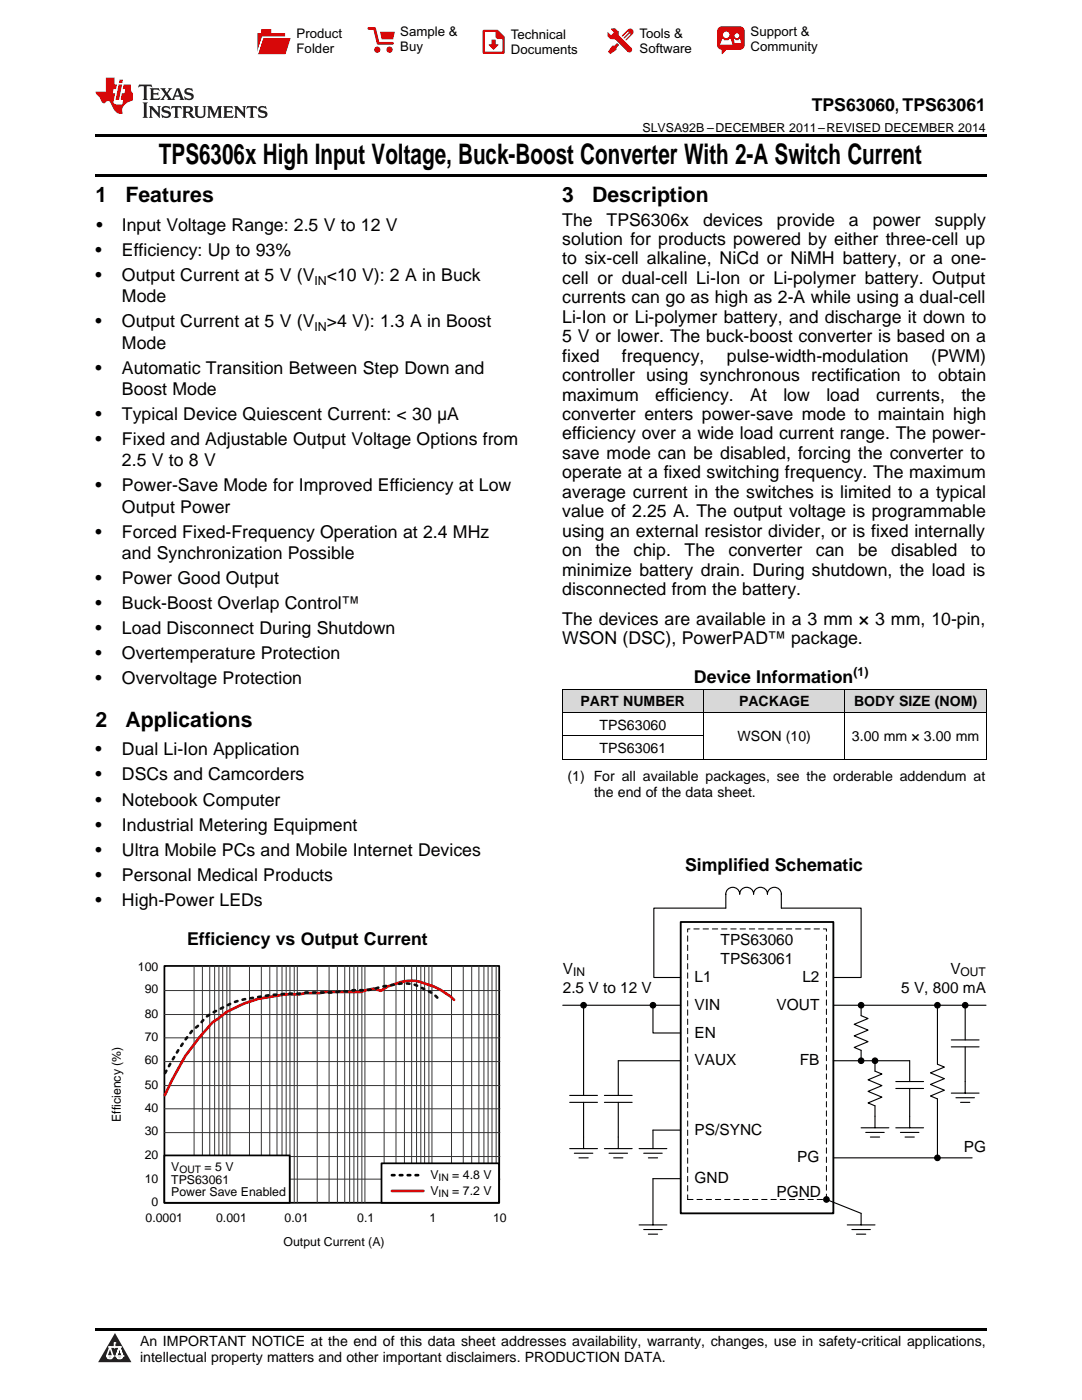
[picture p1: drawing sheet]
<svg xmlns="http://www.w3.org/2000/svg" width="216mm" height="279mm" viewBox="0 0 216 279" stroke-linecap="round" stroke-linejoin="round" font-family="sans-serif">
<defs><g id="words">
<text font-size="5.6" x="31.7" y="32.8">TPS6306x High Input Voltage, Buck-Boost Converter With 2-A Switch Current</text>
<g font-size="4.2">
<text x="19" y="40.4">1</text>
<text x="25" y="40.4">Features</text>
<text x="112.2" y="40.4">3</text>
<text x="118.2" y="40.4">Description</text>
<text x="19" y="145">2</text>
<text x="25" y="145">Applications</text>
</g>
<g font-size="3.5">
<text x="162" y="22.2">TPS63060, TPS63061</text>
<text x="19.2" y="46.1">•</text>
<text x="24.3" y="46.1">Input Voltage Range: 2.5 V to 12 V</text>
<text x="112.2" y="45">The</text>
<text x="121" y="45">TPS6306x</text>
<text x="140.3" y="45">devices</text>
<text x="155" y="45">provide</text>
<text x="169.4" y="45">a</text>
<text x="174.1" y="45">power</text>
<text x="186.5" y="45">supply</text>
<text x="19" y="51.1">•</text>
<text x="24.3" y="51.1">Efficiency: Up to 93%</text>
<text x="112.2" y="48.9">solution for products powered by either three-cell up</text>
<text x="112.2" y="52.8">to six-cell alkaline, NiCd or NiMH battery, or a one-</text>
<text x="19" y="56.1">•</text>
<text x="24.3" y="56.1">Output Current at 5 V (V</text>
<text x="65.2" y="56.1">&lt;10 V): 2 A in Buck</text>
<text x="112.2" y="56.7">cell or dual-cell Li-Ion or Li-polymer battery. Output</text>
<text x="19" y="65.3">•</text>
<text x="24.3" y="60.3">Mode</text>
<text x="24.3" y="65.3">Output Current at 5 V (V</text>
<text x="65.2" y="65.3">&gt;4 V): 1.3 A in Boost</text>
<text x="112.2" y="60.5">currents can go as high as 2-A while using a dual-cell</text>
<text x="112.2" y="64.4">Li-Ion or Li-polymer battery, and discharge it down to</text>
<text x="24.3" y="69.6">Mode</text>
<text x="112.2" y="68.3">5 V or lower. The buck-boost converter is based on a</text>
<text x="19" y="74.6">•</text>
<text x="24.3" y="74.6">Automatic Transition Between Step Down and</text>
<text x="112.2" y="72.2">fixed</text>
<text x="112.2" y="76.1">controller using synchronous rectification to obtain</text>
<text x="124.1" y="72.2">frequency,</text>
<text x="145.1" y="72.2">pulse-width-modulation</text>
<text x="185.8" y="72.2">(PWM)</text>
<text x="19" y="83.8">•</text>
<text x="24.3" y="78.8">Boost Mode</text>
<text x="24.3" y="83.8">Typical Device Quiescent Current: &lt; 30 μA</text>
<text x="112.2" y="79.9">maximum</text>
<text x="112.2" y="83.8">converter enters power-save mode to maintain high</text>
<text x="130.8" y="79.9">efficiency.</text>
<text x="149.7" y="79.9">At</text>
<text x="156.3" y="79.9">low</text>
<text x="164.9" y="79.9">load</text>
<text x="174.8" y="79.9">currents,</text>
<text x="191.8" y="79.9">the</text>
<text x="19" y="88.8">•</text>
<text x="24.3" y="88.8">Fixed and Adjustable Output Voltage Options from</text>
<text x="112.2" y="87.7">efficiency over a wide load current range. The power-</text>
<text x="24.3" y="93.1">2.5 V to 8 V</text>
<text x="112.2" y="91.6">save mode can be disabled, forcing the converter to</text>
<text x="112.2" y="95.5">operate at a fixed switching frequency. The maximum</text>
<text x="19" y="98.1">•</text>
<text x="24.3" y="98.1">Power-Save Mode for Improved Efficiency at Low</text>
<text x="112.2" y="99.3">average current in the switches is limited to a typical</text>
<text x="19" y="107.3">•</text>
<text x="24.3" y="102.3">Output Power</text>
<text x="24.3" y="107.3">Forced Fixed-Frequency Operation at 2.4 MHz</text>
<text x="112.2" y="103.2">value of 2.25 A. The output voltage is programmable</text>
<text x="112.2" y="107.1">using an external resistor divider, or is fixed internally</text>
<text x="24.3" y="111.5">and Synchronization Possible</text>
<text x="112.2" y="111">on</text>
<text x="118.8" y="111">the</text>
<text x="126.4" y="111">chip.</text>
<text x="136.6" y="111">The</text>
<text x="145.4" y="111">converter</text>
<text x="162.8" y="111">can</text>
<text x="171.2" y="111">be</text>
<text x="177.9" y="111">disabled</text>
<text x="193.7" y="111">to</text>
<text x="19" y="116.6">•</text>
<text x="24.3" y="116.6">Power Good Output</text>
<text x="112.2" y="114.9">minimize battery drain. During shutdown, the load is</text>
<text x="112.2" y="118.7">disconnected from the battery.</text>
<text x="19" y="121.6">•</text>
<text x="24.3" y="121.6">Buck-Boost Overlap Control™</text>
<text x="112.2" y="124.7">The devices are available in a 3 mm × 3 mm, 10-pin,</text>
<text x="19" y="126.6">•</text>
<text x="19" y="131.6">•</text>
<text x="24.3" y="126.6">Load Disconnect During Shutdown</text>
<text x="24.3" y="131.6">Overtemperature Protection</text>
<text x="112.2" y="128.6">WSON (DSC), PowerPAD™ package.</text>
<text x="19" y="136.6">•</text>
<text x="24.3" y="136.6">Overvoltage Protection</text>
<text x="138.5" y="136.3">Device Information</text>
<text x="19" y="150.7">•</text>
<text x="19" y="155.8">•</text>
<text x="24.3" y="150.7">Dual Li-Ion Application</text>
<text x="24.3" y="155.8">DSCs and Camcorders</text>
<text x="19" y="160.8">•</text>
<text x="24.3" y="160.8">Notebook Computer</text>
<text x="19" y="165.8">•</text>
<text x="24.3" y="165.8">Industrial Metering Equipment</text>
<text x="19" y="170.8">•</text>
<text x="24.3" y="170.8">Ultra Mobile PCs and Mobile Internet Devices</text>
<text x="136.7" y="173.8">Simplified Schematic</text>
<text x="19" y="175.8">•</text>
<text x="24.3" y="175.8">Personal Medical Products</text>
<text x="19" y="180.8">•</text>
<text x="24.3" y="180.8">High-Power LEDs</text>
<text x="37.3" y="188.6">Efficiency vs Output Current</text>
</g>
<g font-size="3.1">
<text x="143.8" y="188.6">TPS63060</text>
<text x="112.3" y="194.3">V</text>
<text x="138.6" y="196">L1</text>
<text x="143.8" y="192.3">TPS63061</text>
<text x="160.1" y="196">L2</text>
<text x="189.6" y="194.3">V</text>
<text x="112.3" y="198.2">2.5 V to 12 V</text>
<text x="138.6" y="201.5">VIN</text>
<text x="155" y="201.5">VOUT</text>
<text x="179.8" y="198.2">5 V, 800 mA</text>
<text x="138.6" y="207.1">EN</text>
<text x="138.6" y="212.6">VAUX</text>
<text x="159.6" y="212.6">FB</text>
<text x="138.6" y="226.5">PS/SYNC</text>
<text x="159.1" y="232">PG</text>
<text x="192.3" y="229.9">PG</text>
<text x="138.6" y="236.2">GND</text>
<text x="154.9" y="238.9">PGND</text>
</g>
<g font-size="2.8">
<text x="115.8" y="141">PART NUMBER</text>
<text x="147.5" y="141">PACKAGE</text>
<text x="170.4" y="141">BODY SIZE (NOM)</text>
<text x="119.6" y="145.6">TPS63060</text>
<text x="147.2" y="148">WSON (10)</text>
<text x="170" y="148">3.00 mm × 3.00 mm</text>
<text x="113.2" y="155.8">(1) For all available packages, see the orderable addendum at</text>
<text x="119.6" y="150.3">TPS63061</text>
<text x="118.5" y="159">the end of the data sheet.</text>
<text x="27.9" y="268.6">An IMPORTANT NOTICE at the end of this data sheet addresses availability, warranty, changes, use in safety-critical applications,</text>
<text x="27.9" y="271.8">intellectual property matters and other important disclaimers. PRODUCTION DATA.</text>
</g>
<g font-size="2.6">
<text x="59.2" y="7.6">Product</text>
<text x="59.2" y="10.6">Folder</text>
<text x="79.9" y="7.3">Sample &amp;</text>
<text x="79.9" y="10.2">Buy</text>
<text x="101.9" y="7.8">Technical</text>
<text x="101.9" y="10.8">Documents</text>
<text x="127.6" y="7.6">Tools &amp;</text>
<text x="127.6" y="10.6">Software</text>
<text x="149.8" y="7.2">Support &amp;</text>
<text x="149.8" y="10.2">Community</text>
</g>
<g font-size="2.5">
<text x="128.2" y="26.3">SLVSA92B –DECEMBER 2011–REVISED DECEMBER 2014</text>
<text x="62.8" y="56.8">IN</text>
<text x="62.8" y="66">IN</text>
<text x="170.3" y="134.9">(1)</text>
<text x="27.5" y="193.7">100</text>
<text x="28.9" y="203.1">80</text>
<text x="28.9" y="198.2">90</text>
<text x="28.9" y="207.7">70</text>
<text x="28.9" y="212.4">60</text>
<text x="28.9" y="217.4">50</text>
<text x="28.9" y="221.9">40</text>
<text x="24.1" y="223.9" transform="rotate(-90 24.1 223.9)">Efficiency (%)</text>
<text x="28.9" y="226.6">30</text>
<text x="28.9" y="231.3">20</text>
<text x="34.2" y="233.7">V</text>
<text x="40.8" y="233.7">= 5 V</text>
<text x="28.9" y="236.1">10</text>
<text x="34.2" y="236.3">TPS63061</text>
<text x="34.2" y="238.7">Power Save Enabled</text>
<text x="85.9" y="235.3">V</text>
<text x="85.9" y="238.5">V</text>
<text x="90.2" y="235.3">= 4.8 V</text>
<text x="90.2" y="238.5">= 7.2 V</text>
<text x="29" y="243.9">0.0001</text>
<text x="30.3" y="240.8">0</text>
<text x="43.1" y="243.9">0.001</text>
<text x="56.8" y="243.9">0.01</text>
<text x="71.3" y="243.9">0.1</text>
<text x="85.7" y="243.9">1</text>
<text x="98.4" y="243.9">10</text>
<text x="56.6" y="248.7">Output Current (A)</text>
</g>
<g font-size="2.4">
<text x="114.3" y="194.9">IN</text>
<text x="191.7" y="194.9">OUT</text>
</g>
<g font-size="2">
<text x="35.8" y="234.1">OUT</text>
<text x="87.5" y="235.8">IN</text>
<text x="87.5" y="238.9">IN</text>
</g>
</g></defs>
<g fill="#d8d8d8">
<path d="M112.2 137.6h28.2v4.6h-28.2z"/>
<path d="M140.4 137.6h28.2v4.6h-28.2z"/>
<path d="M168.6 137.6h28.2v4.6h-28.2z"/>
</g>
<path d="M22.9 266l3.3 5.9h-6.6z" fill="#231f20"/>
<path d="M21.3 270.6h1.2l-.3 .5h-.3a.53 .53 0 0 1-.6-.5z" fill-rule="evenodd" fill="#fff"/>
<path d="M21.3 270.6h1.2l-.3 .5h-.3a.53 .53 0 0 1-.6-.5z" fill="none" stroke="#231f20" stroke-width=".33"/>
<path d="M21.3 270.6l1.2 .1-.3 .4h-.5z" fill="none" stroke="#fff" stroke-width=".33"/>
<path d="M22.9 268.9h.1" fill="none" stroke="#fff" stroke-width=".33"/>
<path d="M22.9 268v.9z" fill="#fff"/>
<path d="M22.9 268v.9z" fill="none" stroke="#fff" stroke-width=".33"/>
<circle cx="22.9" cy="268" r=".16" fill="#fff"/>
<path d="M21.8 268.8h.1" fill="none" stroke="#fff" stroke-width=".33"/>
<path d="M21.8 268.8h2.2z" fill="#fff"/>
<path d="M21.8 268.8h2.2z" fill="none" stroke="#fff" stroke-width=".33"/>
<circle cx="24" cy="268.8" r=".16" fill="#fff"/>
<path d="M23.2 270.6h.1" fill="none" stroke="#fff" stroke-width=".33"/>
<path d="M23.8 268.8l-.6 1.8z" fill="#fff"/>
<path d="M23.8 268.8l-.6 1.8z" fill="none" stroke="#fff" stroke-width=".33"/>
<path d="M23.8 268.8l.7 1.8z" fill="#fff"/>
<path d="M23.8 268.8l.7 1.8z" fill="none" stroke="#fff" stroke-width=".33"/>
<path d="M24.4 270.6h.1" fill="none" stroke="#fff" stroke-width=".33"/>
<circle cx="21.3" cy="270.6" r=".16" fill="#fff"/>
<path d="M22 268.8l-.7 1.8z" fill="#fff"/>
<path d="M22 268.8l-.7 1.8z" fill="none" stroke="#fff" stroke-width=".33"/>
<path d="M22 268.8l.5 1.8z" fill="#fff"/>
<path d="M22 268.8l.5 1.8z" fill="none" stroke="#fff" stroke-width=".33"/>
<circle cx="22.5" cy="270.6" r=".16" fill="#fff"/>
<path d="M23.3 270.6h1.2a.63 .63 0 0 1-.6 .5 .63 .63 0 0 1-.6-.5z" fill-rule="evenodd" fill="#fff"/>
<path d="M23.3 270.6h1.2a.63 .63 0 0 1-.6 .5 .63 .63 0 0 1-.6-.5z" fill="none" stroke="#231f20" stroke-width=".33"/>
<path d="M23.3 270.6h1.2l-.4 .5h-.5z" fill="none" stroke="#fff" stroke-width=".33"/>
<path d="M23.2 270.6h.1" fill="none" stroke="#fff" stroke-width=".33"/>
<circle cx="24.5" cy="270.6" r=".16" fill="#fff"/>
<path d="M19 265.1h177.8v.5h-177.8z" fill="#000"/>
<path d="M32.8 192.8h66.8v47.2h-66.8z" fill="none" stroke="#000" stroke-width=".35"/>
<g fill="none" stroke="#373435" stroke-width=".2">
<path d="M32.8 197.7h67M38.7 192.8v47.2M40.4 192.8v47.2M41.9 192.8v47.2M42.8 192.8v47.2M43.7 192.8v47.2M44.4 192.8v47.2M45.3 192.8v47.2M45.9 192.8v47.2M49.8 192.8v47.2M52.1 192.8v47.2M53.8 192.8v47.2"/>
<path d="M55.3 192.8v47.2M56.3 192.8v47.2M57.1 192.8v47.2M57.9 192.8v47.2M58.7 192.8v47.2M59.3 192.8v47.2M63.3 192.8v47.2M65.7 192.8v47.2M67.3 192.8v47.2M68.8 192.8v47.2M69.8 192.8v47.2M70.6 192.8v47.2"/>
<path d="M71.4 192.8v47.2M72.2 192.8v47.2M72.8 192.8v47.2M76.6 192.8v47.2M79 192.8v47.2M80.7 192.8v47.2M82.1 192.8v47.2M83.1 192.8v47.2M84 192.8v47.2M84.7 192.8v47.2M85.6 192.8v47.2M86.2 192.8v47.2"/>
<path d="M90.1 192.8v47.2M92.4 192.8v47.2M94.1 192.8v47.2M95.6 192.8v47.2M96.6 192.8v47.2M97.4 192.8v47.2M98.2 192.8v47.2M99 192.8v47.2M32.8 202.5h67M32.8 207.1h67M32.8 211.9h67M32.8 216.6h67"/>
<path d="M32.8 221.3h67M32.8 226h67M32.8 230.8h67M32.8 235.3h67"/>
</g>
<path d="M90.6 199.5a14.9 14.9 0 0 0-7.8-3.8 10.8 10.8 0 0 0-6.8 2.1l-1.4-.5-1.3 .2-1.4 .5h-6.7l-1.4 .2h-2.7l-1.4 .2h-2.7l-2.7 .5a24.6 24.6 0 0 0-9.2 3.1l-2.7 2a60.2 60.2 0 0 0-5.4 6.7l-2.7 5-1.4 2.9" fill="none" stroke="#c00000" stroke-width=".53"/>
<path d="M32.9 214.2a52.4 52.4 0 0 1 5.5-8.5l1.3-1.1 1.4-1.6 2.7-1.6a17.4 17.4 0 0 1 7.8-2.4l2.7-.5h1.3l1.4-.2h2.7l1.4-.2h5.4l4-.5h2.8l4-.9a11.2 11.2 0 0 1 5.4-.2l3.8 1.8 1.3 1.3" fill="none" stroke="#0c0c0c" stroke-width=".53" stroke-dasharray=".5 1.1"/>
<path d="M76.1 232.2h23.5v7.8h-23.5z" fill-rule="evenodd" fill="#fff"/>
<path d="M76.1 232.2h23.5v7.8h-23.5z" fill="none" stroke="#000" stroke-width=".35"/>
<path d="M78.2 234.5h6.3" fill="none" stroke="#000" stroke-width=".53" stroke-dasharray=".5 1.1"/>
<path d="M78.2 237.7h6.3" fill="none" stroke="#c00000" stroke-width=".53"/>
<path d="M32.8 230.6h25v9.4h-25z" fill-rule="evenodd" fill="#fff"/>
<path d="M32.8 230.6h25v9.4h-25z" fill="none" stroke="#000" stroke-width=".35"/>
<path d="M135.8 184h30.5v58.2h-30.5z" fill="none" stroke="#000" stroke-width=".37"/>
<g fill="none" stroke="#000" stroke-width=".22">
<path d="M135.8 195.1h-5.3v-13.9h14.3v-2.7a1.38 1.38 0 0 1 1.4-1.4 1.38 1.38 0 0 1 1.4 1.4 1.38 1.38 0 0 1 1.4-1.4 1.38 1.38 0 0 1 1.4 1.4 1.38 1.38 0 0 1 1.4-1.4 1.38 1.38 0 0 1 1.3 1.4 1.38 1.38 0 0 1 1.4-1.4 1.38 1.38 0 0 1 1.4 1.4v2.7h15.9v13.9h-5.5M112.3 200.6h23.5M113.7 218.6h5.5M116.4 200.6v18M120.6 218.6h5.5M130.3 200.6v5.6h5.5M135.8 211.7h-12.4v6.9M166.3 200.6h30.4M166.3 211.7h15.2v4.1M171.8 200.6v2.1l1.4 .6-2.8 1.1 2.8 1.2-2.8 1.1 2.8 1.2-2.8 1.1 1.4 .6v2.1M174.6 211.7v2.1l1.4 .5-2.8 1.2 2.8 1.2-2.8 1.1 2.8 1.2-2.8 1.1 1.4 .6v4.4M178.7 217.2h5.6"/>
<path d="M178.7 215.8h5.6M181.5 217.2v7.9M187.1 200.6v11.8l1.3 .6-2.7 1.1 2.7 1.2-2.7 1.1 2.7 1.2-2.7 1.1 1.4 .6v11.8M189.8 208.9h5.6M189.8 207.5h5.6M189.8 218.2h5.6M190.7 219.1h3.7M192.6 200.6v6.9M192.6 208.9v9.3M113.7 220h5.5M113.7 229.2h5.5M114.6 230.2h3.7"/>
<path d="M115.5 231.1h1.9M116.4 220v9.2M120.6 220h5.5M120.6 229.2h5.5M121.5 230.2h3.7M122.4 231.1h1.9M123.4 220v9.2M127.5 229.2h5.6M128.4 230.2h3.7M129.4 231.1h1.8M135.8 225.5h-5.5v3.7M135.8 235.2h-5.5v9.3"/>
<path d="M164.9 239.4l6.9 2.8v2.3M166.3 231.1h27.7M171.8 225.1h5.6M172.7 226h3.7M173.7 226.9h1.8M178.7 225.1h5.6M179.7 226h3.7M180.6 226.9h1.8M191.7 220h1.8M127.5 244.5h5.6M128.4 245.4h3.7M129.4 246.3h1.8"/>
<path d="M169.1 244.5h5.5M170 245.4h3.7M170.9 246.3h1.8"/>
<circle cx="116.4" cy="200.6" r=".55"/>
<circle cx="130.3" cy="200.6" r=".55"/>
<circle cx="171.8" cy="200.6" r=".55"/>
<circle cx="171.8" cy="211.7" r=".55"/>
<circle cx="174.6" cy="211.7" r=".55"/>
<circle cx="187.1" cy="200.6" r=".55"/>
<circle cx="192.6" cy="200.6" r=".55"/>
<circle cx="164.9" cy="239.4" r=".55"/>
<circle cx="187.1" cy="231.1" r=".55"/>
</g>
<g fill="#000">
<circle cx="116.4" cy="200.6" r=".55"/>
<circle cx="130.3" cy="200.6" r=".55"/>
<circle cx="171.8" cy="200.6" r=".55"/>
<circle cx="171.8" cy="211.7" r=".55"/>
<circle cx="174.6" cy="211.7" r=".55"/>
<circle cx="187.1" cy="200.6" r=".55"/>
<circle cx="192.6" cy="200.6" r=".55"/>
<circle cx="164.9" cy="239.4" r=".55"/>
<circle cx="187.1" cy="231.1" r=".55"/>
</g>
<path d="M137.2 185.4h27.7v54h-27.7z" fill="none" stroke="#000" stroke-width=".2" stroke-dasharray="1.1 .8"/>
<path d="M112.2 137.5h84.6M112.2 137.6v14M140.4 137.6v14M168.6 137.6v14M196.8 137.6v14M112.2 151.5h84.6M112.2 146.8h28.2M112.2 142.2h84.6" fill="none" stroke="#000" stroke-width=".2"/>
<path d="M19 34.8h177.8v.5h-177.8zM19 26.8h177.8v.6h-177.8z" fill="#000"/>
<path d="M27.7 16.9l-.1 .6 .6-.3h.5v.2v2.2l-.2 .4h1l-.2-.4v-2.2v-.2h.5l.6 .3-.2-.6zM29.9 17.6l.2 .4v1.6l-.2 .4h1.9l.1-.6a1.09 1.09 0 0 1-1.3 .1v-.6h.6l.4 .2v-.7l-.2 .2h-.8v-.6l.2-.1a1.01 1.01 0 0 1 1 .3l-.1-.6zM32 17.6l.9 1.2-1 1.2h.9l-.2-.3 .5-.7 .5 .7-.3 .3h1.7l-.2-.3 .1-.4h1l.1 .4-.2 .3h1l-.3-.4-.7-2h-.5l-1 2.2-.8-1.1 .9-1.1h-.9l.2 .2-.4 .7-.4-.7 .2-.2zM35.4 18l.4 1h-.8zM37 17.7a.66 .66 0 0 0-.2 .8 .66 .66 0 0 0 .6 .4l.7 .2 .1 .2a.8 .8 0 0 1-.7 .4 .8 .8 0 0 1-.7-.5l.1 .8 .2-.2a.94 .94 0 0 0 1.1 .1 .94 .94 0 0 0 .4-.9 1.48 1.48 0 0 0-1.3-.6v-.4a1.1 1.1 0 0 1 1.2 .2l-.2-.6-.2 .1-.5-.1zM28.5 20.4l.2 .4v2.3l-.2 .4h1l-.2-.4v-2.3l.2-.4zM29.7 21.2l.2 .4v1.5l-.2 .4h.8l-.3-.4 .1-1.3 1.6 1.8v-2l.2-.4h-.7l.2 .2v1.1l-1.2-1.3zM32.5 21.3a.66 .66 0 0 0-.2 .8 .66 .66 0 0 0 .6 .4l.6 .2 .2 .2a.8 .8 0 0 1-.8 .4 .8 .8 0 0 1-.7-.5l.2 .7 .2-.1a.94 .94 0 0 0 1 .1 .94 .94 0 0 0 .5-1 1.47 1.47 0 0 0-1.3-.6l-.1-.3a1.1 1.1 0 0 1 1.3 .2l-.2-.6-.2 .1-.5-.2zM34.3 21.2l-.2 .6a.64 .64 0 0 1 .8-.3v1.6l-.2 .4h1l-.3-.4 .1-1.6a.66 .66 0 0 1 .8 .3l-.2-.6zM36.3 21.2l.3 .4v1.5l-.3 .4h1l-.2-.2v-.7h.5l.1 .1a.8 .8 0 0 0 1.2 .7l-1-1a.62 .62 0 0 0 .6-.5 .62 .62 0 0 0-.6-.7zM37.1 21.5h.1a.48 .48 0 0 1 .6 0 .48 .48 0 0 1 .1 .6l-.2 .1-.6 .1zM38.7 21.2l.2 .2a2.29 2.29 0 0 0 .4 2 1.05 1.05 0 0 0 1.7-.7v-1.3l.2-.2h-.8l.2 .4v1.1a.61 .61 0 0 1-.6 .6 .61 .61 0 0 1-.6-.6v-1.1l.3-.4zM41.3 21.2l.3 .4v1.5l-.3 .4h.8l-.2-.4v-1.4l.8 1.9 .9-1.9v1.4l-.2 .4h.9l-.2-.4v-1.5l.2-.4h-.8l-.7 1.5-.6-1.5zM44.5 21.2l.2 .4v1.5l-.2 .4h1.9l.2-.6a1.1 1.1 0 0 1-1.4 .2v-.7h.6l.4 .2v-.6l-.2 .1-.8 .1v-.6l.2-.1a1.02 1.02 0 0 1 1.1 .2l-.2-.5zM46.7 21.2l.2 .4v1.5l-.2 .4h.8l-.3-.4 .1-1.3 1.6 1.8v-2l.2-.4h-.7l.2 .2v1.1l-1.2-1.3zM49.3 21.2l-.1 .6a.64 .64 0 0 1 .8-.3v1.6l-.3 .4h1l-.2-.4v-1.6a.66 .66 0 0 1 .8 .3l-.1-.6zM51.7 21.3a.66 .66 0 0 0-.2 .7 .66 .66 0 0 0 .7 .5l.6 .2 .1 .2a.8 .8 0 0 1-.7 .4 .8 .8 0 0 1-.7-.5l.1 .7 .2-.1a.94 .94 0 0 0 1.1 .1 .94 .94 0 0 0 .4-1 1.48 1.48 0 0 0-1.2-.6l-.1-.3a1.1 1.1 0 0 1 1.2 .2l-.2-.6-.1 .1-.6-.2z" fill="#231f20"/>
<path d="M21.1 15.5v2.8h-2v.4l.9 .9a.96 .96 0 0 0 1 1 .59 .59 0 0 1 .5-.4 .59 .59 0 0 1 .5 .3l.4 .8a1.61 1.61 0 0 0 2.1 1.3 1.63 1.63 0 0 1 1.1-2.2l.9-.3v-1.5a1.6 1.6 0 0 1-.4-1.7h-1.4l-.2 .9h.5l-.2 .8h-.5l-.2 1v.3h.5l-.2 .9h-.7a.74 .74 0 0 1-1-.6l.3-1.6h-.5l.2-.8h.5l.1-.9h-.4v-1.4zM23.7 16.9l-.7 3h.8l.6-3zM23.8 15.9l-.1 .7h.7l.2-.7z" fill="#ee1d23"/>
<g fill="#d60000">
<path d="M52.1 5.8h2v.8h2.8v4.2h-5.5v-4.2h.7z" fill-rule="evenodd"/>
<path d="M52.4 7.5h5.6l-1 3.3h-5.6z" fill-rule="evenodd"/>
</g>
<path d="M52.4 7.4h5.7l-.1 .1h-5.5l-1.1 3.3z" fill-rule="evenodd" fill="#fff"/>
<path d="M52.4 7.4h5.7l-.1 .1h-5.5l-1.1 3.3z" fill="none" stroke="#fff" stroke-width=".2"/>
<path d="M73.6 5.7h1.1l.7 2.9h2.9" fill="none" stroke="#d60000" stroke-width=".55"/>
<g fill="#d60000">
<path d="M75.8 6.3h3l-.4 1.6h-2.2z" fill-rule="evenodd"/>
<circle cx="75.3" cy="9.9" r=".62"/>
<circle cx="77.7" cy="9.9" r=".62"/>
</g>
<path d="M96.5 6.2h2.7l1.3 1.2v3.1h-4z" fill="none" stroke="#d60000" stroke-width=".44"/>
<g fill="#d60000">
<path d="M98.1 7.9h.8v1h.5l-.9 1.1-1-1v-.1h.6z" fill-rule="evenodd"/>
<path d="M98.9 6.2h.3l1.3 1.2v.4h-1.3l-.3-.4z" fill-rule="evenodd"/>
<path d="M121.9 5.7h.8l.7 .6 .1 .7 2.5 2.5-.8 .8-2.3-2.3-1.1-.2-.6-.6v-.8l.7 .6 .5-.4v-.2l-.5-.5z" fill-rule="evenodd"/>
<path d="M122.2 9.1h.4l.5-.5 .4 .4-.5 .5v.4l-1.2 .9-.5-.5z" fill-rule="evenodd"/>
<path d="M125.3 5.9a.67 .67 0 0 1 .9 0 .67 .67 0 0 1 0 .9z" fill-rule="evenodd"/>
<path d="M125.3 5.9l.9 .9-1.2 1.2h-.2v-.2l1-.9v-.2h-.2l-.9 1h-.2v-.2l.9-1 .1-.2h-.3l-.9 1h-.2v-.2z" fill-rule="evenodd"/>
<circle cx="125.6" cy="9.9" r=".54"/>
</g>
<path d="M123.3 6.3v.7" fill="none" stroke="#d60000" stroke-width=".2"/>
<g fill="#d60000">
<path d="M143.4 5.5l.6-.2h3.6a.95 .95 0 0 1 1 .9v2.8a.95 .95 0 0 1-1 .9h-3.6a.95 .95 0 0 1-.9-.9v-2.8z" fill-rule="evenodd"/>
<path d="M144 9.9h.9l-.7 .9h-.2z" fill-rule="evenodd"/>
</g>
<g fill="#fff">
<path d="M146.6 8.6h1.3z"/>
<path d="M144.1 7.8h.3l.1 .2h.8l.2-.2h.3l.4 1.1h-2.5z" fill-rule="evenodd"/>
<path d="M146.4 7.8h.3l.1 .2h.5l.2-.2h.2l.2 .8h-1.3z" fill-rule="evenodd"/>
<circle cx="144.9" cy="6.9" r=".65"/>
<circle cx="147" cy="7.1" r=".48"/>
</g>
<use href="#words"/>
</svg>
